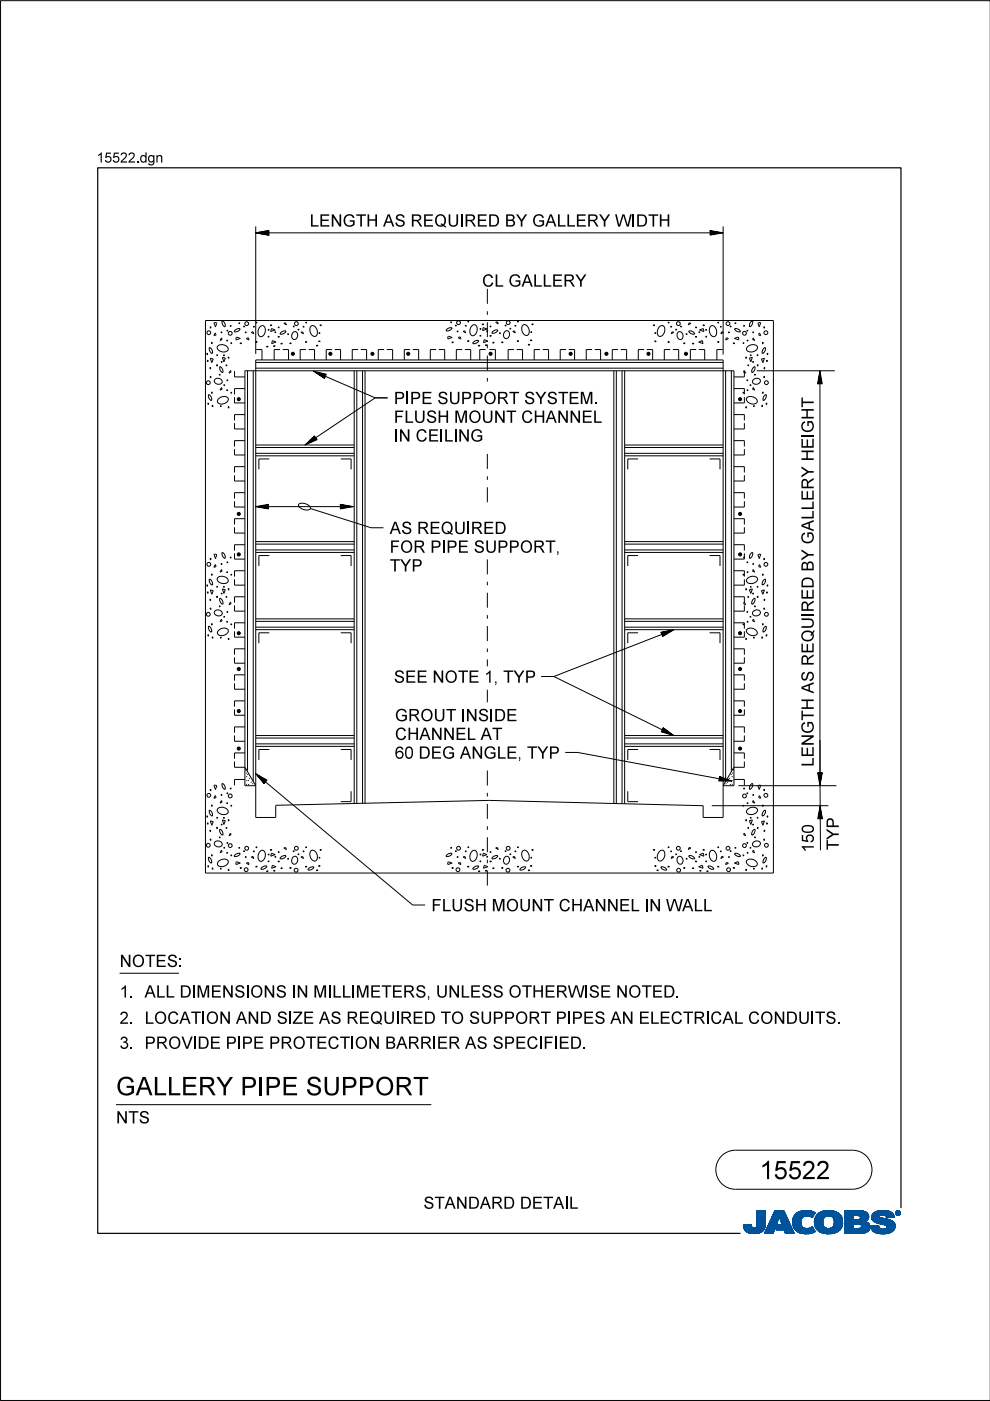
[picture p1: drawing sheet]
<svg xmlns="http://www.w3.org/2000/svg" width="210mm" height="297mm" viewBox="0 0 210 297" stroke-linecap="round" stroke-linejoin="round" font-family="sans-serif">
<defs><g id="words">
<g font-size="4">
<text x="24.6" y="232.2">GALLERY PI</text>
<text x="56.1" y="232.2">PE SUPPORT</text>
<text x="161" y="250">15522</text>
</g>
<g font-size="2.6">
<text x="65.6" y="48">LEN</text>
<text x="72.6" y="48">GTH</text>
<text x="81.2" y="48">AS REQUI</text>
<text x="98.4" y="48">RED BY GALLERY W I</text>
<text x="134.8" y="48">DTH</text>
<text x="102.2" y="60.8">CLGALLERY</text>
<text x="83.5" y="89.6">FLUSH</text>
<text x="83.5" y="85.7">PI</text>
<text x="86.9" y="85.7">PE SUPPORT SYSTEM</text>
<text x="96.3" y="89.6">M</text>
<text x="99.3" y="89.6">OUN</text>
<text x="107.3" y="89.6">T CH</text>
<text x="115.7" y="89.6">AN</text>
<text x="120.7" y="89.6">N</text>
<text x="123.3" y="89.6">EL</text>
<text x="125.9" y="85.7">.</text>
<text x="83.5" y="93.6">I</text>
<text x="94.1" y="93.6">L</text>
<text x="97.1" y="93.6">N</text>
<text x="99.7" y="93.6">G</text>
<text x="82.6" y="113.2">AS REQUI</text>
<text x="99.8" y="113.2">RED</text>
<text x="82.6" y="117.2">FOR PI</text>
<text x="94.6" y="117.2">PE SUPPORT,</text>
<text x="82.6" y="121.2">TYP</text>
<text x="83.5" y="144.8">SEE N</text>
<text x="94.3" y="144.8">OTE 1,TYP</text>
<text x="83.7" y="152.9">GROUT I</text>
<text x="98.7" y="152.9">N</text>
<text x="101.3" y="152.9">SI</text>
<text x="83.7" y="160.9">60DEG AN</text>
<text x="83.7" y="156.9">CH</text>
<text x="88.9" y="156.9">AN</text>
<text x="93.9" y="156.9">N</text>
<text x="96.5" y="156.9">ELAT</text>
<text x="102.5" y="160.9">GLE,TYP</text>
<text x="172.5" y="162.6" transform="rotate(-90 172.5 162.6)">LENGTH AS REQUIRED BY GALLERY HEIGHT</text>
<text x="172.5" y="180.8" transform="rotate(-90 172.5 180.8)">150</text>
<text x="177.8" y="180.3" transform="rotate(-90 177.8 180.3)">TYP</text>
<text x="91.5" y="193.2">FLUSH</text>
<text x="104.3" y="193.2">M</text>
<text x="107.3" y="193.2">OUN</text>
<text x="115.3" y="193.2">T CH</text>
<text x="123.6" y="193.2">AN</text>
<text x="128.6" y="193.2">N</text>
<text x="131.2" y="193.2">ELI</text>
<text x="137.6" y="193.2">N</text>
<text x="141.2" y="193.2">W ALL</text>
<text x="25.4" y="205">N</text>
<text x="28" y="205">OTES:</text>
<text x="25.4" y="211.5">1. ALLDI</text>
<text x="41.6" y="211.5">M</text>
<text x="44.6" y="211.5">EN</text>
<text x="49.6" y="211.5">SI</text>
<text x="53" y="211.5">ON</text>
<text x="62.8" y="211.5">N</text>
<text x="66.4" y="211.5">M</text>
<text x="70.4" y="211.5">L</text>
<text x="75.4" y="211.5">M</text>
<text x="78.4" y="211.5">ETERS,UN</text>
<text x="97.6" y="211.5">LESS OTH</text>
<text x="115.4" y="211.5">ERW I</text>
<text x="124.8" y="211.5">SE N</text>
<text x="133.2" y="211.5">OTED.</text>
<text x="25.4" y="217.1">2. LOCATI</text>
<text x="43.6" y="217.1">ON</text>
<text x="50" y="217.1">AN</text>
<text x="55" y="217.1">D SI</text>
<text x="62" y="217.1">ZE AS REQUI</text>
<text x="84.8" y="217.1">RED TO SUPPORT PI</text>
<text x="121.2" y="217.1">PES AN</text>
<text x="135.4" y="217.1">ELECTRI</text>
<text x="150.6" y="217.1">CALCON</text>
<text x="166.6" y="217.1">DUI</text>
<text x="172.8" y="217.1">TS.</text>
<text x="25.4" y="222.4">3. PROVI</text>
<text x="41.8" y="222.4">DE PI</text>
<text x="51.2" y="222.4">PE PROTECTI</text>
<text x="75.2" y="222.4">ON</text>
<text x="81.6" y="222.4">BARRI</text>
<text x="92.6" y="222.4">ER AS SPECI</text>
<text x="115.2" y="222.4">FI</text>
<text x="118.4" y="222.4">ED.</text>
<text x="24.6" y="238.2">N</text>
<text x="27.2" y="238.2">TS</text>
<text x="89.8" y="256.3">STAN</text>
<text x="99.2" y="256.3">DARD DETAI</text>
<text x="120.6" y="256.3">L</text>
</g>
<g font-size="2.2">
<text x="20.5" y="34.5">15522.</text>
<text x="29.6" y="34.5">dgn</text>
</g>
</g></defs>
<g fill="none" stroke="#00539a" stroke-width=".21">
<path d="M157.6 259.8h1.7M157.6 259.9h1.7M157.6 259.9l1.7 .1M157.6 260h1.8M158.1 259.7h1.2M159.3 259.7h-1.7l.1 .7M159.3 259.7h-.9M159.3 259.7l.1 .3M159.4 260l.1 .3M160.4 260l-.2 .3h2M160.5 259.6h1.8M160.5 259.6l-.1 .4"/>
<path d="M160.5 259.7h1.8M160.5 256.7v2.9M160.5 256.9h1.8M160.5 257.5h1.8M160.5 256.7h1.8v2.7M160.5 256.8h1.8M160.5 256.8l1.8 .1M160.5 256.9l1.8 .1M160.5 257h1.8M160.5 257.1h1.8M160.5 257.2h1.8M160.5 257.2l1.8 .1"/>
<path d="M160.5 257.3h1.8M160.5 257.4h1.8M160.5 257.4l1.8 .1M160.5 257.6h1.8M160.5 257.6l1.8 .1M160.5 257.7h1.8M160.5 257.8h1.8M160.5 257.9h1.8M160.5 258h1.8M160.5 258.1h1.8M160.5 258.1l1.8 .1M160.5 258.2h1.8"/>
<path d="M160.5 258.3h1.8M160.5 258.3l1.8 .1M160.5 258.4h1.8M160.5 258.5h1.8M160.5 258.5l1.8 .1M160.5 258.6h1.8M160.5 258.6l1.8 .1M160.5 258.7h1.8M160.5 258.8h1.8M160.5 258.9h1.8M160.5 259h1.8M160.5 259.1h1.8"/>
<path d="M160.5 259.2h1.8M160.5 259.3h1.8M160.5 259.8h1.8M162.2 260h-1.8M162.2 259.9v.3M162.2 259.9h-1.8M162.2 259.8h-1.7M162.3 259.4l-.1 .5M162.3 259.4v-2.7h-1.8v2.9M162.3 259.5h-1.8M162.3 259.6h-1.8M162.3 256.7l-1.8 .1"/>
<path d="M162.3 259.4h-1.8M163.7 258.1h3.1M163.7 258h3.1M163.7 257.9h3M163.8 257.8h2.9M163.8 257.7h2.9M163.8 257.7h2.8M163.9 257.6h2.7M163.9 257.5h2.7M164 257.4h2.5M164 257.3h2.5M164.1 257.2h2.3"/>
<path d="M164.1 257.1h2.3M164.1 257h2.3M164.2 257h2.1M164.2 256.9h2.1M164.2 256.8h2.1M164.3 256.7h1.9l2.2 4.8h-1.9l-.3-.8h-1.7l.4-1h1l-.7-1.7-1.3 3.5h-1.8zM164.5 260h-1.7M164.5 259.9l-1.7 .1M164.5 259.9h-1.7M164.5 259.8l-1.7 .1M164.6 259.8h-1.7M164.6 259.7l-1.7 .1"/>
<path d="M164.6 259.7h-1.7M164.6 259.6h-1.7M164.6 259.5l-1.6 .1M164.7 259.5h-1.7M164.7 259.4l-1.7 .1M164.7 259.4h-1.7M164.7 259.3l-1.6 .1M164.7 259.3h-1.6M164.8 259.2l-1.7 .1M164.8 259.2h-1.7M164.8 259.1l-1.6 .1M164.8 260h2.9"/>
<path d="M164.8 259.1h-1.6M164.8 259.9h2.9M164.8 259l-1.6 .1M164.9 259.9h2.7M164.9 259h-1.7M164.9 259.8h2.7M164.9 258.9h-1.6M164.9 258.8h-1.6M164.9 259.7h2.7M164.9 259.7l-.4 1 3.6 .1M165 258.7h-1.6M165 258.6l-1.6 .1"/>
<path d="M165 258.6h-1.6M165 258.5l-1.6 .1M165 258.5h-1.6M165.1 258.4l-1.6 .1M165.1 258.4h-1.6M165.1 258.3l-1.6 .1M165.1 258.3h-1.6M165.1 258.2l-1.5 .1M165.1 258.2h-1.5M165.2 258.1l-1.6 .1M165.2 258.1h-1.6M165.2 258l.7 1.7h-1"/>
<path d="M165.2 258l.7 1.7M165.3 258.1h1.5M165.3 258.1l1.6 .1M165.3 258.2h1.6M165.3 258.2l1.6 .1M165.3 258.3h1.6M165.4 258.3l1.6 .1M165.4 258.4h1.6M165.4 258.4l1.6 .1M165.4 258.5h1.6M165.4 258.5l1.7 .1M165.4 258.6h1.7"/>
<path d="M165.5 258.6l1.6 .1M165.5 258.7h1.6M165.5 258.8h1.7M165.5 258.9h1.7M165.6 258.9h1.6M165.6 259h1.7M165.6 259l1.7 .1M165.6 259.1h1.7M165.6 259.1l1.7 .1M165.7 259.2h1.7M165.7 259.2l1.7 .1M165.7 259.3h1.7"/>
<path d="M165.7 259.3l1.7 .1M165.7 259.4h1.7M165.8 259.4l1.7 .1M165.8 259.5h1.7M165.8 259.5l1.7 .1M165.8 259.6h1.7M166.2 256.7l2.2 4.8M166.2 256.8l-1.9-.1-2.2 4.8h1.8l1.3-3.5M168 258.9l.4 1.5M168 258.9h1.8M168 259h1.8M168 259.1h1.8"/>
<path d="M168 259.2h1.8M168 259.2l1.8 .1M168 259.3h1.8M168 259.3l1.8 .1M168.1 259.4h1.8M168.1 259.5h1.7M168.1 259.4l1.7 .1M168.1 259.5l1.8 .1M168.1 259.6h1.8M168.1 259.7h1.8M168.1 259.7l1.8 .1M168.1 259.8h1.8"/>
<path d="M168.1 259.8l1.8 .1M168.2 260h1.8M168.2 259.9h1.8M168.3 258l-.3 .9M168.9 257.3l-.6 .7M169.1 257.1h3.6M169.2 257h3.4M169.4 256.9h3.1M169.5 256.9h2.9M169.8 256.8h2.4M169.8 259.1a1.33 1.33 0 0 0 .8 1.4 1.33 1.33 0 0 0 1.5-.3l.2-.1M169.8 259.1h-1.8"/>
<path d="M169.8 259l-1.8 .1M169.9 258.8l-1.9 .1M169.9 258.8h-1.9M169.9 258.7h-1.9M169.9 258.6h-1.8M169.9 258.6l-1.9 .1M169.9 258.5l-1.8 .1M169.9 258.5h-1.8M169.9 258.4l-1.8 .1M170 258.4h-1.9M170 258.4l-.2 .7M170 258.3l-1.8 .1"/>
<path d="M170 258.3h-1.8M170 258.2l-1.8 .1M170.1 258.2h-1.9M170.1 258.1l-.1 .3M170.1 258.1l-1.9 .1M170.2 258.1h-2M170.3 258h-2.1M170.3 256.7l-1.4 .5M170.3 256.7h1.5M170.3 256.7a4 4 0 0 1 2.5 .4M170.4 258h-2.1M170.4 257.9h-2.1"/>
<path d="M170.6 257.8l-2.3 .1M170.6 257.9l-.5 .2M170.8 257.8h-2.5M171.4 257.8h1M171.5 256.7l-1.7 .1M171.5 256.7l.6 .1M171.7 257.8h.7M171.8 257.9h.6M171.9 258h.4M172.1 258.1h.2M172.2 258.1h.1M172.3 258h-.3"/>
<path d="M172.4 257.7l-4 .1M172.5 257.7h-4.1M172.5 257.6l-4 .1M172.5 257.6h-4M172.6 257h-3.3M172.6 257.5l-4.1 .1M172.6 257.5h-4M172.6 257.4l-4 .1M172.7 257.4h-4M172.7 259h1.8M172.7 259.2h1.8M172.7 259.3h1.8"/>
<path d="M172.7 259.3l1.8 .1M172.7 259.4h1.8M172.7 257.3l-3.9 .1M172.7 259.5h1.8M172.7 259.5l1.8 .1M172.7 259.6h1.8M172.7 259.7h1.8M172.7 258.6h1.8M172.7 257.3h-3.9M172.8 259.8h1.8M172.8 257.2l-3.9 .1M172.8 259.9h1.8"/>
<path d="M172.8 259.9l.3 .6M172.8 259.8l1.8 .1M172.8 259.9l1.8 .1M172.8 257.2h-3.9M172.8 260h1.8M172.8 257.1l-.6 1.1a1.75 1.75 0 0 0-1.6-.3M172.9 257.1l-3.9 .1M173 257.8l-.3 1.3h1.8M173 257.8h5.3M173.1 257.7h5.2M173.1 257.7h5.1M173.1 257.6h5.1"/>
<path d="M173.2 257.6h4.9M173.2 257.5h4.8M173.4 257.4h4.6M173.4 257.4h4.5M173.5 257.3h4.4M173.6 257.2l4.2 .1M173.6 257.2h4.1M173.7 257.1l4 .1M173.8 257.1h3.8M173.9 257h3.5M174 257h3.3M174.1 256.9h3.2"/>
<path d="M174.2 256.9h2.8M174.4 256.8h2.6M174.5 259h-1.8M174.5 259.2a1.15 1.15 0 0 0 1.3 1.3M174.5 259.2l-1.8-.1 .1 .8M174.5 258.9l-1.8 .1M174.5 258.9h-1.8M174.5 258.8l-1.8 .1M174.5 258.7l-1.8 .1M174.5 258.7h-1.8M174.5 258.6l-1.8 .1M174.5 258.5l-1.8 .1"/>
<path d="M174.6 258.5h-1.9M174.6 256.8h1.9M174.6 258.4l-.1 .8M174.6 258.4h-1.8M174.6 258.4l-1.9 .1M174.6 258.3l-1.8 .1M174.6 258.3h-1.8M174.7 258.2h-1.9M174.7 258.1l-.1 .3M174.8 258.1l-2 .1M174.8 258.1h-1.9M174.9 256.7a3.2 3.2 0 0 1 3.6 1.4l.1 .8-.1 1.1"/>
<path d="M174.9 258l-1.9 .1M175 258h-2M175.1 257.9l-.4 .2M175.1 257.9h-2.1M175.2 257.9h-2.2M175.5 256.7h.7M175.7 257.8l-.6 .1M175.7 257.8l.6 .1M175.7 257.8h-2.7M176 257.8h2.4M176.2 257.9h2.2M176.3 257.9l.5 .5"/>
<path d="M176.4 258h2M176.4 256.7h-1.5a2.68 2.68 0 0 0-1.9 1.1M176.5 258l2 .1M176.5 258.1h2M176.6 258.1h1.9M176.6 258.2h1.9M176.7 258.2l1.8 .1M176.7 258.3h1.8M176.7 258.3l1.9 .1M176.7 259.9h1.8M176.7 258.4h1.9M176.8 258.4l.1 .5"/>
<path d="M176.8 258.4l1.8 .1M176.8 258.5h1.8M176.8 258.6h1.8M176.9 258.8h1.7M176.9 258.8l1.8 .1M176.9 258.7h1.7M176.9 259.4h1.8M176.9 259.2l1.8 .1M176.9 259.1h1.8M176.9 259.2h1.8M176.9 258.9v.3M176.9 259.2a1.11 1.11 0 0 1-1.1 1.3"/>
<path d="M176.9 259h1.8M176.9 258.9h1.8M176.9 259.3h1.8M176.9 259.3l1.8 .1M178 257.4l-4.7 .1M178.4 257.9h-2.1l.5 .5M178.5 259.7l-1.7 .1M178.5 259.8l-1.8 .1M178.5 259.8h-1.7M178.5 260l-.2 .5M178.5 259.9l-1.8 .1M178.5 260h-1.8"/>
<path d="M178.6 259.7h-1.8M178.6 258.5l-1.8 .1M178.6 259.6h-1.8M178.6 259.5l-1.8 .1M178.6 259.5h-1.8M178.7 259.4h-1.8M179.1 259.7h1.8M179.1 259.5h5.2M179.1 256.9h4.4M179.1 257.5h5M179.1 256.8h4M179.1 256.8h3.4"/>
<path d="M179.1 257h4.5M179.1 257.1h4.7M179.1 257.1l4.7 .1M179.1 257.2h4.8M179.1 257.2l4.8 .1M179.1 257.3h4.8M179.1 257.3l4.9 .1M179.1 257.4h4.9M179.1 257.4l5 .1M179.1 257.6h5M179.1 257.6l5 .1M179.1 257.7h5"/>
<path d="M179.1 257.7l1.8 .1M179.1 257.8h1.8M179.1 257.9h1.8M179.1 258h1.8M179.1 258.1h1.8M179.1 258.2h1.8M179.1 258.3h1.8M179.1 258.4h1.8M179.1 258.5h1.8M179.1 258.5l1.8 .1M179.1 258.6h4.8M179.1 258.7h4.7"/>
<path d="M179.1 258.7h4.6M179.1 258.8h4.5M179.1 258.9h4.5M179.1 258.9h4.3M179.1 259h4.4M179.1 259l4.5 .1M179.1 259.1h4.6M179.1 259.1l4.7 .1M179.1 259.2h4.8M179.1 259.2l4.9 .1M179.1 259.3h5M179.1 259.3l5.1 .1"/>
<path d="M179.1 259.4h5.1M179.1 259.4l5.1 .1M179.1 259.5l1.8 .1M179.1 259.6h1.8M179.1 259.8h1.8M179.1 259.9h1.8M179.1 260h1.8M180.9 257.7v.9M181.8 259.5h-.9v1v-1M181.8 259.5h.2M181.8 259.5l.8 .3M182.1 257.7l2.1 .1"/>
<path d="M182.2 257.8h2M182.2 259.5l2.1 .1M182.3 258.5h1.7M182.3 258.5l-1.4 .1M182.3 257.9h1.9M182.4 257.9h1.8M182.4 257.9v.1M182.4 257.9l-.4-.2h-1.1v.9M182.4 258h1.8M182.4 258v.3M182.4 258.3l-.1 .2M182.4 259.6h1.9"/>
<path d="M182.4 258.1h1.8M182.4 258.1l1.8 .1M182.4 258.2h1.8M182.5 259.7h1.9M182.5 256.9l1.1 .1M182.5 259.7l1.9 .1M182.6 259.8h1.8M182.6 259.8v.4l-.2 .2M182.7 259.9h1.7M182.9 256.8h-3.8v4.7M183.3 256.9l-4.2-.1v4.7M183.6 257l.4 .4"/>
<path d="M183.9 259.2l.2 .2M184 258.5l-2.1 .1M184 258.5h-1.8M184 257.4l.1 .2M184.1 258.4l-.8 .6 .6 .2M184.1 258.4h-1.8M184.1 258.3l-1.7 .1M184.1 258.3h-1.7M184.1 257.6l.1 .6M184.1 258.2l-1.7 .1M184.1 259.4l.3 .5v.6M184.2 258.2l-.1 .2"/>
<path d="M184.2 258h-1.8M184.4 259.9h-1.7M184.5 260h-1.8M184.6 259.9v.2M184.6 259.9h1.7M184.6 260h1.7M184.8 258.1h1.7M184.8 258l.2 .7M184.8 258h1.7M184.8 258.3h2.5M184.8 258.3l2.8 .1M184.8 258.1l1.8 .1"/>
<path d="M184.8 258.2h2M184.8 258.4h3M184.8 258.4l3.2 .1M184.9 258.2l2.1 .1M184.9 257.6h4.6M184.9 258.5h3.4M184.9 258.5l3.6 .1M184.9 258.6h3.7M184.9 257.5h4.5M185 257.5h4.4M185 258.6l3.7 .1M185 258.7h3.9"/>
<path d="M185 258.7l.6 .4M185 257.4h4.3M185 257.4h4.4M185.1 258.7l3.9 .1M185.1 258.8h.7M185.1 257.3h4.1M185.2 258.9h.6M185.2 258.9l4.1 .1M185.3 257.2h3.9M185.3 259h4M185.3 257.1l3.8 .1M185.4 257.1h3.7"/>
<path d="M185.4 259l4 .1M185.5 257h3.5M185.5 259.1h4M185.6 259.1l3.9 .1M185.6 259.1l.5 .2M185.7 259.2h3.9M185.7 256.9h3M185.8 259.2l3.8 .1M185.8 258.9h3.4M185.9 258.8h3.2M185.9 256.8h2.7M185.9 256.8l-.8 .5-.3 .7"/>
<path d="M185.9 256.8l.7-.1a3.3 3.3 0 0 1 2.7 .6h-4.2M186 259.3h3.6M186.1 256.8h2.3M186.1 259.4h3.6M186.1 259.3l1.5 .4 .4 .2M186.3 259.8l-.5 .1M186.3 259.8l-1.7 .1M186.3 259.8v.3M186.3 259.4h3.4M186.4 257.9h-1.6M186.4 257.9l.1 .1M186.5 257.9h-1.7"/>
<path d="M186.5 257.8h-1.7M186.5 258v.1M186.5 257.8l-.1 .1M186.5 257.7h-1.6M186.5 259.4l3.2 .1M186.5 258.1l.1 .1M186.6 257.6l-1.7 .1M186.6 258.2l.4 .1M186.7 256.7h.8M186.7 259.5h3M186.9 257.6h-2M186.9 259.5l2.9 .1"/>
<path d="M187 258.3l1.7 .4 .9 .6M187.2 259.6h2.6M187.3 257.6h2.2M187.4 259.7h2.4M187.6 257.6l1.9 .1M187.6 259.7h2.2M187.6 257.7h2M187.7 257.7a1.07 1.07 0 0 0-1.2 .1M187.7 257.7l.1 .1M187.7 257.8h1.9M187.8 257.8h1.7M187.8 256.7h-1.3"/>
<path d="M187.8 257.8l.1 .4M187.8 257.9h1.7M187.8 257.9h1.8M187.9 258h1.7M187.9 258l1.7 .1M187.9 258.1h1.1M187.9 258.1h1.7M187.9 259.9h1.9M188 259.9l.1 .2M188 260h1.8M188.1 257h-2.6M188.2 257h.6"/>
<path d="M188.7 256.9h-2.9M189.3 257.3l.3 .8-1.7 .1M189.6 259.3l.2 .4v.6M189.8 259.9l-1.8 .1M189.8 259.8h-2.1M189.8 259.8h-1.9M189.9 257.2v.1M189.9 257.1h.1M189.9 257.2h.1M189.9 257.3h.1M189.9 257.3l.2 .3M190 257.4h.1"/>
<path d="M190 257.4l.1 .1M190 257.5h.2M190 257.2v.1M190 257.2l.2 .3M190 257.3l.2 .2M190 257.1h-.1M190 257h-.1M190.1 257h-.2M190.1 257.5l.2 .1M190.1 256.9h-.1M190.1 257.6h.6M190.2 256.8l-.1 .1"/>
<path d="M190.2 257.5l.2 .1M190.2 257.5l-.1 .1M190.2 257.6h.4M190.2 256.9h.4M190.2 256.9h.4l-.1 .3 .2 .3-.3-.3-.2 .3zM190.2 256.9v.6l.1-.3 .3 .3M190.2 257h.4M190.2 257.1h.1M190.2 257.1h.5M190.2 257.2h.5M190.2 257.2l.3 .1M190.2 257.3h.1"/>
<path d="M190.2 257.4h.1M190.2 257.4l.1 .1M190.2 256.8h-.1M190.3 257h.2v.1l-.2 .1zM190.3 257v.2M190.3 257h-.1M190.4 257.2l.2 .3M190.4 257.6h.1M190.4 256.8h-.2l-.2 .4M190.4 256.7a.5 .5 0 0 1 .5 .5 .5 .5 0 0 1-.5 .5M190.4 256.8l.4 .2v.2M190.4 256.7a.5 .5 0 0 0-.5 .5 .5 .5 0 0 0 .5 .5l-.3-.1"/>
<path d="M190.4 256.8l.3 .1 .1 .3M190.4 256.7l-.4 .2-.1 .3M190.4 256.7v.1M190.4 257.6v.1M190.4 256.7l.3 .1 .2 .4M190.4 257h-.1l.1 .2M190.4 257l.2 .1-.2 .1M190.4 257h.1M190.5 257.3h.1M190.5 257.3l.1 .1M190.5 257.2l.2 .3M190.5 257.4h.1"/>
<path d="M190.5 257.1h.2M190.5 257.4l.2 .1M190.5 257l-.1 .2M190.5 256.7h-.3M190.6 257.5h.2M190.6 256.8h.1M190.6 257.1l-.1 .1M190.7 257.1h-.1M190.7 257.1l-.2 .1M190.7 257.1l-.5-.2v.6l.1-.3M190.7 257h-.1M190.7 256.8l.1 .1"/>
<path d="M190.7 256.8h-.6M190.7 256.9h.2M190.8 257h.1M190.8 257.6h-.2M190.8 257.2v.2l-.4 .2M190.8 257.2l-.1 .3-.3 .1M190.8 257.1h.1M190.8 257.2h.1M190.9 257.4l-.2 .1M190.9 257.4h-.1M190.9 257.3l-.1 .1M190.9 257.3h-.1"/>
<path d="M190.9 257.2h.1M190.9 257.2l-.1 .3-.4 .2M190.9 257.1h-.1M157.7 260.1h1.7M157.7 260l1.7 .1M157.7 260.2h1.8M157.7 260.2l1.8 .1M157.7 260.3h1.8M157.7 260.3l1.9 .1M157.7 260.4h4.4M157.7 260.4l.4 .5M157.7 260.4l4.4 .1"/>
<path d="M157.8 260.5h4.3M157.8 260.6h4.3M157.8 260.7h4.2M157.9 260.7h4.1M157.9 260.8h4M158 260.8h3.9M158 260.9h3.9M158.1 260.9h3.3M158.1 261h3.6M158.2 261h3.5M158.3 261.1h3.2M158.4 261.2h3.1"/>
<path d="M158.5 261.2h2.9M158.6 261.3h2.7M158.7 261.4h2.4M158.8 261.4h2.1M159.1 261.5h1.6M159.5 260.3l.3 .1 .4-.1M159.7 261.5h.7M160.9 261.4h.1M161.5 260.9h.2M161.6 261.1h-3.3M162.1 260.3l-2 .1M162.2 260.2l-1.9 .1"/>
<path d="M162.2 260.2a2.25 2.25 0 0 1-2.8 1.3l-.9-.2-.4-.4M162.2 260.2h-1.9M162.2 260.1l-1.8 .1M162.2 260.1h-1.8M162.2 260l-1.8 .1M164 261.4h-1.9M164 261.3l-1.9 .1M164 261.3h-1.8M164 261.2l-1.8 .1M164 261.2h-1.8M164.1 261.1l-1.9 .1M164.1 261.1h-1.8"/>
<path d="M164.1 261l-1.8 .1M164.1 261h-1.8M164.1 260.9l-1.8 .1M164.2 260.9h-1.8M164.2 260.8l-1.8 .1M164.2 260.8h-1.8M164.2 260.7l-1.8 .1M164.2 260.7h-1.7M164.2 260.6l-1.7 .1M164.3 260.6h-1.8M164.3 260.5h-1.8M164.3 260.4l-1.7 .1"/>
<path d="M164.3 260.4h-1.7M164.3 260.3l-1.7 .1M164.4 260.3h-1.8M164.4 260.2l-1.7 .1M164.4 260.2h-1.7M164.4 260.1l-1.7 .1M164.4 260.1h-1.7M164.5 260l-1.8 .1M164.5 260.7h3.5M164.6 260.7h3.4M164.6 260.6h3.4M164.6 260.5h3.4"/>
<path d="M164.6 260.5h3.3M164.6 260.4h3.3M164.7 260.4h3.2M164.7 260.3h3.2M164.7 260.3h3.1M164.7 260.2h3.1M164.8 260.1h3M164.8 260.1h2.9M166.3 260.8h1.8M166.3 260.8l1.8 .1M166.3 260.9h1.8M166.3 260.9l1.8 .1"/>
<path d="M166.3 261h1.9M166.3 261l1.9 .1M166.4 261.1h1.8M166.4 261.1l1.8 .1M166.4 261.2h1.9M166.4 261.2l1.9 .1M166.4 261.3h1.9M166.5 261.3l1.8 .1M166.5 261.4h1.9M166.5 261.5h1.9M166.5 261.5l-.3-.8 .3 .8h1.9M168.2 260l1.9 .1"/>
<path d="M168.2 260.1h1.9M168.2 260.1l1.9 .1M168.2 260.2h2M168.3 260.2l2 .1M168.3 260.3h2.1M168.3 260.3l2.2 .1M168.3 260.4h2.5M168.4 260.4l.6 .7M168.4 260.4l4.1 .1M168.5 260.5h4M168.5 260.6h4M168.6 260.7h4"/>
<path d="M168.6 260.7l4 .1M168.7 260.8h3.9M168.7 260.8l4 .1M168.8 260.9h3.9M168.9 260.9l3.8 .1M168.9 261h3.9M169 261l3.8 .1M169 261.1h3.9M169 261.1a4.2 4.2 0 0 0 3.8 0M169.1 261.1h3.8M169.2 261.2h3.5M169.3 261.3h3.2"/>
<path d="M169.5 261.4h2.8M169.6 261.4h2.6M170 261.5h2M170.6 261.6h.4M171.5 260.4h.9M171.6 260.4h.8M171.8 261.5h-1.5M171.8 260.3h.6M172 260.3h.3M172 260.2h.3M172.1 260.2h.2M172.2 260.1h.1"/>
<path d="M172.3 260.1l.6 1M172.6 261.2l-3.3 .1M172.8 260.1h1.9M172.9 260.1l1.9 .1M172.9 260.2h1.9M172.9 260.2l2 .1M172.9 260.3h2.2M173 260.3l2.1 .1M173 260.4h2.4M173 260.4h5.3M173.1 260.5h5.2M173.1 260.5l.7 .6 .8 .4"/>
<path d="M173.1 260.6h5.2M173.2 260.6h5M173.3 260.7h4.9M173.3 260.7h4.8M173.3 260.8h4.7M173.4 260.9h4.5M173.5 260.9h4.4M173.5 261h4.3M173.6 261h4.2M173.7 261.1h4M173.8 261.1h3.8M173.8 261.2h3.7"/>
<path d="M174 261.2h3.4M174.2 261.4h2.9M174.3 261.4h2.7M175.1 261.5h1.4M175.3 261.6h.4M176.6 260.2h1.9M177 261.4l-1 .2-1.4-.1h2.2M177.3 261.3h-3.3M178.1 260.8h-4.8M178.3 260.5l-.6 .6-.7 .3M178.3 260.4h-2.2M178.4 260.3l-2.2 .1"/>
<path d="M178.4 260.3h-2l-.6 .2M178.5 260.2l-2.1 .1M178.5 260.2h-2M178.5 260.1h-1.9M178.5 260l-1.9 .1M179.1 261.5h3.4M179.1 260.1h1.8M179.1 260.1l1.8 .1M179.1 260.2h1.8M179.1 260.2l1.8 .1M179.1 260.3h1.8M179.1 260.4h1.8"/>
<path d="M182.3 260.4h2.1M182.4 260.4h2M182.4 260.4l-.6 .1M183.1 261.4l-4 .1M183.4 261.3l-4.3 .1M183.5 261.3h-4.4M183.7 261.3h-.1M183.7 261.2l-4.6 .1M183.8 261.2h-4.7M183.9 261.1l-4.8 .1M184 261.1h-4.9M184 261l-4.9 .1"/>
<path d="M184.1 261l-.8 .4-1.1 .1M184.1 261h-5M184.1 260.9l-5 .1M184.2 260.9h-5.1M184.2 260.8l-5.1 .1M184.3 260.8h-5.2M184.3 260.7l-5.2 .1M184.3 260.7h-5.2M184.4 260.6l-5.3 .1M184.4 260.6h-5.3M184.4 260.5h-5.3M184.4 260.5l-.3 .5"/>
<path d="M184.4 260.4l-5.3 .1M184.5 260l-1.8 .1M184.5 260.2l-2 .1M184.5 260.3h-2M184.5 260.1h-1.9M184.5 260.2h-1.9M184.6 260l1.7 .1M184.6 260.1l.1 .3M184.6 260.1h1.8M184.6 260.2h1.8M184.6 260.1l1.8 .1M184.6 260.2l1.8 .1"/>
<path d="M184.7 260.3h1.8M184.7 260.3l1.8 .1M184.7 260.4a2.52 2.52 0 0 0 2.7 1.2M184.7 260.4h1.9M184.7 260.5h2M184.7 260.5h2.1M184.8 260.6h2.1M184.8 260.6h4.8M184.8 260.7h4.7M184.9 260.8h4.6M184.9 260.8h4.5M185 260.9h4.4"/>
<path d="M185.1 260.9h4.3M185.1 261h4.3M185.2 261.1h4M185.2 261.1h3.9M185.3 261.2h3.7M185.4 261.2h3.5M185.5 261.3h3.4M185.7 261.3h3.1M185.8 261.4h2.7M185.9 261.5h2.4M186.3 260.1a1.08 1.08 0 0 0 1.4 .5M186.4 261.5h1.6"/>
<path d="M186.6 261.6h.9M188 260.4h1.8M188 260.4l-.3 .2M188.1 260.3h1.7M188.1 260.1l-.1 .3M188.1 260.2h1.7M188.3 261.5l-.9 .1M188.9 261.3l-.6 .2M189.3 261.1h-4.1M189.4 260.9l-.5 .4M189.6 260.7h-4.8M189.7 260.6h-2"/>
<path d="M189.7 260.5h-1.9M189.7 260.5h-1.8M189.7 260.4h-1.7M189.7 260.3h-1.6M189.8 260.2h-1.7M189.8 260.3l-.4 .6M189.8 260.1h-1.7M189.8 260h-1.7"/>
<circle cx="190.4" cy="257.2" r=".51"/>
<circle cx="190.4" cy="257.2" r=".42"/>
</g>
<g fill="none" stroke="#000" stroke-width=".21">
<path d="M210 .1h-209.9v296.8h209.9M54.2 48v27M54.2 49.4h99.1M57 49.4h-.7l.3-.1v.2l-.8-.1 .9-.2v.4l-1.4-.2 1.5-.3 .1 .7-2.1-.4 2.1-.4 .1 .9-2.8-.5 2.8-.5v1M150.6 48.9v1l2.7-.5-2.7-.5 .1 .8 2-.4-2-.3 .1 .6 1.4-.3-1.4-.2v.4l.9-.1-.8-.2 .1 .2h.3h-.7M153.3 48v27.2M43.6 68h120.4v117.1h-120.4zM43.9 74.9l.1 .3zM44 76.4l.1 .3zM44.4 73.7a.98 .98 0 0 1 .6 1.2 .98 .98 0 0 1-.6-1.2zM44.6 77.9v.3zM44.6 76l.6 .1-.3 .8z"/>
<path d="M44.6 79.8l.1 .3zM44.6 69.3l.1 .3zM44.9 72.6v.3zM45.3 68.4l.4 .9M45.4 68.4l.6 .1M45.6 70.6l-.3 .6M45.7 70.6l.1 .3M45.9 71l-.5 .2M46 68.5l-.3 .8M46 77.3v.3zM46.2 73.3a1.41 1.41 0 0 1 2.2 .8 1.32 1.32 0 0 1-1.3 .5 1.32 1.32 0 0 1-1-1zM46.6 77.8a.98 .98 0 0 1 .6 1.2 .98 .98 0 0 1-.6-1.2z"/>
<path d="M47 71.6l.1 .4-.4 .2zM47.1 68.1a.98 .98 0 0 1 .6 1.2 .98 .98 0 0 1-.6-1.2zM47.1 75.8l.7 .1-.3 .8zM48.4 75.7l.1 .3zM48.9 78.5l.1 .4-.5 .2zM49.7 78.7v1.2h2.2M49.9 70l.6-.3h.4a.98 .98 0 0 1-1.2 .6zM50.1 71.4l-.1 .6M50.2 71.5l.8 .3M50.9 71.7l-.9 .4M50.9 72.7l.3 .1zM52.5 78.6v84.8"/>
<path d="M52.6 71.6l-.4 .2 .6 .3M52.6 71.6l.2 .4M53.3 70.5l.3-.2 .2 .5zM53.7 78.6v87.1M54.2 76.8h99.1M54.2 78.1h99.1M54.3 72.5h.2zM54.3 74.1h1.2v2.2M55.1 69.3l.6-.3a1.32 1.32 0 0 1 .5 1.4 1.32 1.32 0 0 1-1 1 1.36 1.36 0 0 1-.1-2.1zM56.6 73.5h.2zM57.3 68.9h.3zM57.6 69.7l.7 .3-.9 .3z"/>
<path d="M57.8 72.2l.7 .3-.9 .4zM58 73.3l.3 .1zM59 71.4h.2zM59.4 74.1h-1.3v2.2M59.6 72.8h.2zM59.6 70.4l.6-.2h.4a.98 .98 0 0 1-1.2 .6zM59.9 74.1h1.3v2.2M60.2 68.5l.3-.1 .2 .5zM61.5 72.7l.2 .1zM62.2 70.5a.63 .63 0 0 1 .8 0 .63 .63 0 0 1 .1 .8 .66 .66 0 0 1-.8 .7 .66 .66 0 0 1-.4-1zM63.8 70.5l.4-.2 .2 .5zM64.8 72.5h.2z"/>
<path d="M64.9 74.1h-1.3v2.2M65.5 74.1h1.2v2.2M65.9 69.2l.2-.2a1.32 1.32 0 0 1 1.1 .9 1.32 1.32 0 0 1-.3 1.4 1.36 1.36 0 0 1-1-2.1zM67.1 73.2l.3 .1zM67.6 72.3h.2zM67.9 68.9h.2zM70.4 74.1h-1.2v2.2M71 74.1h1.2v2.2M75.1 78.6v91.8M75.7 78.6v91.8M75.9 74.1h-1.2v2.2M76.5 74.1h1.2v2.2"/>
<path d="M76.9 78.6v91.8M77.4 78.6v91.7M81.4 74.1h-1.2v2.2M82 74.1h1.2v2.2M87 74.1h-1.3v2.2M87.5 74.1h1.3v2.2M92.5 74.1h-1.3v2.2M93 74.1h1.3v2.2M94.8 69.8l.6-.3h.4a.98 .98 0 0 1-1.2 .6zM95 71.2l-.1 .6M95.1 71.3l.8 .3M95.8 71.6l-.9 .3"/>
<path d="M95.9 72.6h.2zM97.1 71.6l.6 .3M97.5 71.4l-.4 .2M97.5 71.4l.2 .4M98 74.1h-1.2v2.2M98.2 70.3l.3-.2 .2 .5zM98.6 74.1h1.2v2.2M99.2 72.3h.2zM100.1 69.1l.6-.3a1.32 1.32 0 0 1 .4 1.4 1.32 1.32 0 0 1-1 1 1.36 1.36 0 0 1 0-2.1zM100.5 72.5l.6-.3h.4a.98 .98 0 0 1-1.2 .6zM101.5 73.3h.2zM102.3 68.7h.2z"/>
<path d="M102.5 69.5l.8 .3-1 .3zM102.7 72l.7 .3-.9 .4zM103 73.1l.2 .1zM103 74.1h-1.3v2.2M103.8 74.1h1.2v2.2M103.9 71.2h.3zM104.5 72.6h.3zM104.5 70.2l.6-.2h.4a.98 .98 0 0 1-1.2 .6zM105.1 68.4l.3-.2 .2 .5zM106.4 72.6h.2zM107.1 70.3a.63 .63 0 0 1 .8 0 .63 .63 0 0 1 .1 .8 .66 .66 0 0 1-.8 .7 .66 .66 0 0 1-.4-1zM108.7 70.3l.4-.2 .2 .5z"/>
<path d="M109 74.1h-1.3v2.2M109.6 74.1h1.2v2.2M109.7 72.3h.3zM110.8 69l.3-.2a1.32 1.32 0 0 1 1 .9 1.32 1.32 0 0 1-.3 1.4 1.36 1.36 0 0 1-1-2.1zM112 73l.3 .1zM112.5 72.1h.3zM112.8 68.7h.3zM114.5 74.1h-1.2v2.2M115.1 74.1h1.2v2.2M120 74.1h-1.2v2.2M120.6 74.1h1.2v2.2M125.5 74.1h-1.2v2.2"/>
<path d="M126.1 74.1h1.2v2.2M130.1 78.6v91.7M130.7 78.6v91.8M131 74.1h-1.2v2.2M131.6 74.1h1.3v2.2M131.9 78.6v91.8M132.4 78.6v91.8M136.6 74.1h-1.3v2.2M137.1 74.1h1.3v2.2M138.5 68.9l.3 .1zM138.8 72.3l.3 .1zM139.9 69.2l.6-.2a1.32 1.32 0 0 1 .4 1.4 1.32 1.32 0 0 1-1.1 .9 1.36 1.36 0 0 1 .1-2.1z"/>
<path d="M141.6 72.5h.3zM142.1 74.1h-1.2v2.2M142.5 70.3l.4 .2-.6 .3zM142.7 74.1h1.2v2.2M143.8 70.4a.79 .79 0 0 1 1 .6 .79 .79 0 0 1-.7 1 1 1 0 0 1-.3-1.6zM144.9 72.8h.3zM146.1 70.2h.3a.9 .9 0 0 1 .9 .6l-.4 .1a.91 .91 0 0 1-.8-.7zM146.1 68.4l.4 .1-.6 .4zM146.8 72.8l.3 .1zM147.4 71.4h.3zM147.6 74.1h-1.2v2.2M148.1 72.5l.8-.3 .2 .7z"/>
<path d="M148.2 74.1h1.2v2.2M148.3 70l.8-.3 .2 .6zM149.1 68.9l.2 .1zM150.6 69.2l.3-.2a1.32 1.32 0 0 1 1 1 1.32 1.32 0 0 1-.5 1.4 1.36 1.36 0 0 1-.8-2.2zM152.1 72.5h.3zM153 70.3l.4 .2-.6 .3zM153.2 74.1h-1.2v2.2M153.8 78.6v87.1M154 71.6l-.2 .4M154.1 71.6l.3 .2M154.4 71.8l-.6 .3M155.1 78.6v84.8"/>
<path d="M155.5 72.8h.3zM155.7 71.7l1 .4M155.8 69.7h.4a.9 .9 0 0 1 .8 .6l-.4 .1a.91 .91 0 0 1-.8-.7zM156.5 71.5l-.8 .3M156.5 71.4l.2 .6M157.8 78.5l.3 .6-.4-.2zM157.8 78.7v1.2h-2.2M158.2 75.7v.3zM158.5 73.5a1.36 1.36 0 0 1 2.1 .1 1.32 1.32 0 0 1-1 1 1.32 1.32 0 0 1-1.3-.5zM158.9 75.9l.6-.1-.3 .9zM159.2 68.3l.3-.2 .1 .3a.91 .91 0 0 1-.6 .9l-.1-.4zM159.7 78l.3-.2 .1 .4a.91 .91 0 0 1-.7 .8v-.4z"/>
<path d="M159.7 71.6l.3 .6-.4-.2zM160.4 78.6h16.6M160.6 77.3v.3zM160.7 68.5l.3 .8M160.8 71l.4 .2M161 70.6l-.1 .3M161 70.6l.3 .6M161.2 68.4l-.5 .1M161.3 68.4l-.3 .9M161.4 76.1l.7-.1-.3 .9zM161.7 72.6v.3zM161.9 73.9l.3-.2 .1 .4a.91 .91 0 0 1-.6 .8l-.1-.4z"/>
<path d="M162 79.8v.3zM162 69.3v.3zM162 77.9l.1 .3zM162.6 76.4v.3zM162.7 74.9v.3zM173.8 78.6l.2 101.7M44.1 85.4l.1 .3zM44.3 83.7a.98 .98 0 0 1 .5 1.2 .98 .98 0 0 1-.5-1.2zM44.9 83.1v.3zM45 85.9l.1 .3zM45.6 80.4a.84 .84 0 0 1 1-.1 .84 .84 0 0 1 .4 .9 .84 .84 0 0 1-1 .2 .84 .84 0 0 1-.4-1zM46.3 84.6a1.37 1.37 0 0 1 2.1-.1 1.32 1.32 0 0 1-.9 1.1 1.32 1.32 0 0 1-1.4-.4z"/>
<path d="M47 82.2l.1 .3-.4 .2zM48.4 86.2l.1 .3zM49.7 95.2v1.3h2.2M49.7 89.7v1.2h2.2M49.7 84.2v1.2h2.2M51.9 98.9h-2.2v1.3M51.9 93.4h-2.2v1.3M51.9 87.9h-2.2v1.2M51.9 82.4h-2.2v1.2M54.2 94.4h20.9M54.2 96.6h20.9M54.2 94.9h20.9"/>
<path d="M54.2 96.1h20.9M57.1 97.3h-2.2v2.2M68.8 80.2l.4-.9-2.7-.6 2.3 1.5 .2-.8-2-.4 1.7 1.1 .2-.6-1.4-.3 1.1 .7 .2-.4-.9-.2 .7 .5v-.2l-.3-.1 11.2 4.9h2.7h-2.7l-13.1 8.8 .2-.2 .1 .1-.7 .3 .6-.6 .3 .4-1.3 .6 1-1 .5 .4-1.9 .8 1.5-1.4 .5 .6-2.5 1.1 2-1.9 .5 .8M72.3 97.3h2.1v2.2M132.5 94.4h20.8M132.5 96.6h20.8M132.5 94.9h20.8M132.5 96.1h20.8M135.3 97.3h-2.2v2.2M150.4 97.3h2.3v2.2M155.6 82.4h2.2v1.2M155.6 87.9h2.2v1.2"/>
<path d="M155.6 93.4h2.2v1.3M155.6 98.9h2.2v1.3M157.8 84.2v1.2h-2.2M157.8 89.7v1.2h-2.2M157.8 95.2v1.3h-2.2M158.2 86.2v.3zM158.4 84.3a1.41 1.41 0 0 1 2.1 .9 1.32 1.32 0 0 1-1.3 .4 1.32 1.32 0 0 1-.9-1.1zM159.7 82.2l.3 .5-.4-.2zM159.7 80.5a.83 .83 0 0 1 .9-.3 .83 .83 0 0 1 .6 .7 .84 .84 0 0 1-.9 .6 .84 .84 0 0 1-.7-.7zM161.6 86v.2zM161.7 83.1v.3zM162.1 83.9l.3-.2 .1 .4a.91 .91 0 0 1-.7 .8v-.4z"/>
<path d="M162.5 85.5v.2zM173.4 81.4h.9l-.5-2.8-.4 2.8 .8-.1-.4-2.1-.4 2.1 .7-.1-.3-1.5-.2 1.4h.4l-.2-.9-.1 .8h.2l-.1-.3v.7M44.6 118.4l.1 .3zM45.3 117.5l.4 .9M45.4 117.5l.6 .1M46 117.7l-.3 .7M47.1 117.2a.98 .98 0 0 1 .6 1.2 .98 .98 0 0 1-.6-1.2zM49.7 117.3v1.2h2.2M49.7 111.8v1.2h2.2M49.7 106.3v1.2h2.2M49.7 100.7v1.3h2.2M51.9 115.5h-2.2v1.2"/>
<path d="M51.9 110h-2.2v1.2M51.9 104.5h-2.2v1.2M54.2 107.4h20.7M54.2 114.8h20.9M54.2 117.1h20.9M54.2 115.4h20.9M54.2 116.6h20.9M56.9 107.4h-.7h.3l.1 .1-.8-.1 .8-.1 .1 .4-1.4-.3 1.4-.2 .1 .6-2-.4 2-.3 .1 .8-2.7-.5 2.7-.5v1M57.1 117.8h-2.2v2.2M63.4 106.9a1.96 1.96 0 0 1 2.4 .7 .75 .75 0 0 1-1.1 .5l-1.2-.5a.46 .46 0 0 1-.1-.7zM65.8 107.8l12.9 4.1h2.6M72.2 106.9v1l2.7-.5-2.7-.5 .1 .9 2-.4-2-.4 .1 .6 1.4-.2-1.4-.3v.5l.9-.2-.8-.1 .1 .2 .3-.1h-.7"/>
<path d="M72.3 117.8h2.1v2.2M132.5 114.8h20.8M132.5 117.1h20.8M132.5 115.4h20.8M132.5 116.6h20.8M135.3 117.8h-2.2v2.2M150.4 117.8h2.3v2.2M155.6 104.5h2.2v1.2M155.6 110h2.2v1.2M155.6 115.5h2.2v1.2M157.8 100.7v1.3h-2.2M157.8 106.3v1.2h-2.2"/>
<path d="M157.8 111.8v1.2h-2.2M157.8 117.3v1.2h-2.2M159.2 117.4l.3-.2 .1 .4a.91 .91 0 0 1-.6 .8l-.1-.4zM160.7 117.7l.3 .7M161 119.7l-.1 .3M161 119.7l.3 .6M161.2 117.5l-.5 .1M161.3 117.5l-.3 .9M162 118.4v.3zM43.9 124l.1 .3zM44 125.5l.1 .3zM44.1 134.6l.1 .3z"/>
<path d="M44.3 132.8a.98 .98 0 0 1 .5 1.2 .98 .98 0 0 1-.5-1.2zM44.4 122.8a.98 .98 0 0 1 .6 1.2 .98 .98 0 0 1-.6-1.2zM44.6 127v.3zM44.6 125.1l.6 .1-.3 .8zM44.6 128.9l.1 .3zM44.9 132.2v.3zM44.9 121.7v.3zM45 135l.1 .3zM45.6 129.6a.84 .84 0 0 1 1-.2 .84 .84 0 0 1 .4 .9 .84 .84 0 0 1-1 .2 .84 .84 0 0 1-.4-.9zM45.8 120l-.2-.3-.3 .6M45.9 120.1l-.5 .2M46 126.4v.3z"/>
<path d="M46.2 122.4a1.41 1.41 0 0 1 2.2 .8 1.32 1.32 0 0 1-1.3 .5 1.32 1.32 0 0 1-1-1zM46.3 133.7a1.37 1.37 0 0 1 2.1-.1 1.32 1.32 0 0 1-.9 1.1 1.32 1.32 0 0 1-1.4-.4zM46.6 126.9a.98 .98 0 0 1 .6 1.2 .98 .98 0 0 1-.6-1.2zM47 131.3l.1 .3-.4 .2zM47 120.7l.1 .4-.4 .2zM47.1 124.9l.7 .1-.3 .8zM48.4 135.3l.1 .3zM48.4 124.8l.1 .3zM48.9 127.7l.1 .3-.5 .2zM49.7 139.4v1.2h2.2M49.7 133.9v1.2h2.2M49.7 128.3v1.3h2.2"/>
<path d="M49.7 122.8v1.3h2.2M51.9 137.6h-2.2v1.2M51.9 132h-2.2v1.3M51.9 126.5h-2.2v1.3M51.9 121h-2.2v1.2M54.2 131.2h20.9M54.2 133.5h20.9M54.2 131.7h20.9M54.2 133h20.9M57.1 134.2h-2.2v2.2M72.3 134.2h2.1v2.2M132.5 131.2h20.8"/>
<path d="M132.5 133.5h20.8M132.5 131.7h20.8M132.5 133h20.8M135.3 134.2h-2.2v2.2M140.1 134.1l.4 .9 2.4-1.5-2.8 .6 .4 .7 1.8-1.1-2 .4 .3 .5 1.3-.7-1.4 .3 .1 .3 .8-.4-.8 .1 .1 .2 .3-.2-23.6 9.2h-2.6h2.6l23.6 11.6h-.2v-.2l.6 .4-.8-.2 .2-.4 1.1 .8-1.4-.4 .2-.6 1.7 1.3-2.1-.6 .3-.8 2.3 1.6-2.7-.7 .4-.9M150.4 134.2h2.3v2.2M155.6 121h2.2v1.2M155.6 126.5h2.2v1.3M155.6 132h2.2v1.3M155.6 137.6h2.2v1.2M157.8 127.7l.3 .5-.4-.2zM157.8 122.8v1.3h-2.2"/>
<path d="M157.8 128.3v1.3h-2.2M157.8 133.9v1.2h-2.2M157.8 139.4v1.2h-2.2M158.2 135.3v.3zM158.2 124.8v.3zM158.4 133.4a1.41 1.41 0 0 1 2.1 .9 1.32 1.32 0 0 1-1.3 .4 1.32 1.32 0 0 1-.9-1.1zM158.5 122.6a1.36 1.36 0 0 1 2.1 .1 1.32 1.32 0 0 1-1 1 1.32 1.32 0 0 1-1.3-.5zM158.9 125l.6-.1-.3 .9zM159.7 127.1l.3-.2 .1 .4a.91 .91 0 0 1-.7 .8v-.4zM159.7 131.3l.3 .5-.4-.2zM159.7 120.7l.3 .6-.4-.2zM159.7 129.6a.83 .83 0 0 1 .9-.3 .83 .83 0 0 1 .6 .7 .84 .84 0 0 1-.9 .6 .84 .84 0 0 1-.7-.7z"/>
<path d="M160.6 126.4v.3zM160.8 120.1l.4 .2M161.4 125.2l.7-.1-.3 .9zM161.6 135.1v.2zM161.7 132.3v.2zM161.7 121.7v.3zM161.9 123l.3-.2 .1 .4a.91 .91 0 0 1-.6 .8l-.1-.4zM162 128.9v.3zM162 127.1l.1 .2zM162.1 133l.3-.2 .1 .4a.91 .91 0 0 1-.7 .8v-.4zM162.5 134.6v.3zM162.6 125.5v.3z"/>
<path d="M162.7 124v.3zM49.7 155.9v1.3h2.2M49.7 150.4v1.2h2.2M49.7 144.9v1.2h2.2M51.9 159.6h-2.2v1.3M51.9 154.1h-2.2v1.3M51.9 148.6h-2.2v1.2M51.9 143.1h-2.2v1.2M54.2 155.9h20.9M54.2 158.2h20.9M54.2 156.5h20.9M54.2 157.7h20.9"/>
<path d="M57.1 158.9h-2.2v2.2M72.3 158.9h2.1v2.2M119.8 159.5h2.7l30.7 5.7-.3 .1v-.3l.7 .3h-.9l.1-.4 1.3 .5h-1.4l-.1-.7 2 .8h-2.1l.1-.9 2.6 1h-2.8l.2-1M132.5 155.9h20.8M132.5 158.2h20.8M132.5 156.5h20.8M132.5 157.7h20.8M135.3 158.9h-2.2v2.2M150.4 158.9h2.3v2.2M155.6 143.1h2.2v1.2M155.6 148.6h2.2v1.2M155.6 154.1h2.2v1.3"/>
<path d="M155.6 159.6h2.2v1.3M157.8 144.9v1.2h-2.2M157.8 150.4v1.2h-2.2M157.8 155.9v1.3h-2.2M43.9 173l.1 .3zM44 174.4l.1 .3zM44.4 171.8a.98 .98 0 0 1 .6 1.2 .98 .98 0 0 1-.6-1.2zM44.6 176v.3zM44.6 174l.6 .2-.3 .8zM44.6 177.9l.1 .3zM44.6 167.3l.1 .3zM44.9 170.7v.3z"/>
<path d="M45.3 166.5l.4 .9M45.4 166.4l.6 .2M45.6 178.5a.84 .84 0 0 1 1-.2 .84 .84 0 0 1 .4 1 .84 .84 0 0 1-1 .2 .84 .84 0 0 1-.4-1zM45.8 169l-.2-.3-.3 .6M45.9 169.1l-.5 .2M46 166.6l-.3 .8M46 175.4v.3zM46.2 171.4a1.41 1.41 0 0 1 2.2 .8 1.32 1.32 0 0 1-1.3 .5 1.32 1.32 0 0 1-1-1zM46.6 175.8a.98 .98 0 0 1 .6 1.3 .98 .98 0 0 1-.6-1.3zM47 169.7l.1 .4-.4 .2zM47.1 166.1a.98 .98 0 0 1 .6 1.2 .98 .98 0 0 1-.6-1.2zM47.1 173.8l.7 .2-.3 .8z"/>
<path d="M48.4 173.8l.1 .3zM48.9 176.6l.1 .4-.5 .2zM49.7 161.4v1.3h2.2M51.9 165.3h-2.2v1.2M52 162.7l2.2 3.9h-2.3v-88h103.7v88h-2.3l2.3-3.9M52 163.1v.2M52.2 163.8v.2M52.3 166.2v.2M52.3 164.6v.2M52.3 165.4v.2M52.5 164.1v.2M52.7 165.4v.2"/>
<path d="M52.7 166.2v.2M52.9 164.9v.2M53.3 165.7v.2M53.6 166.1v.2M56 166.1l.6-.7-2.4-1.4 1.8 2.1 .4-.7-1.8-1 1.4 1.6 .3-.5-1.3-.8 .9 1.1 .3-.3-.8-.5 .5 .7 .1-.2-.3-.2 31.8 26.6h2.6M58.4 170.7l45.4-1 45.3 1.1v2.5h4.2v-97h-99.1v97h4.3v-2.5M60.2 179.8l.3-.1 .2 .4zM74.4 167.8v2.2h-2.1M105.1 179.8l.3-.1 .2 .4zM133.1 167.8v2.2h2.2M146.1 179.7l.4 .1-.6 .3zM150.9 170.8h24.7"/>
<path d="M154 166.1l-.1 .2M154.3 165.7l-.1 .2M154.7 164.9l-.1 .2M154.8 166.2v.2M154.9 165.4v.2M155 164.1v.2M155.2 165.4v.2M155.3 164.6l-.1 .2M155.3 166.2v.2M155.3 163.8v.2M155.5 163.1v.2M155.6 165.3h2.2v1.2"/>
<path d="M156.6 166.6h20.7M157.8 176.6l.3 .6-.4-.2zM157.8 161.4v1.3h-2.2M158.2 173.8v.3zM158.5 171.6a1.36 1.36 0 0 1 2.1 .1 1.32 1.32 0 0 1-1 1 1.32 1.32 0 0 1-1.3-.5zM158.9 174l.6-.2-.3 1zM159.2 166.3l.3-.2 .1 .4a.91 .91 0 0 1-.6 .8l-.1-.4zM159.7 176l.3-.2 .1 .4a.91 .91 0 0 1-.7 .9v-.4zM159.7 169.7l.3 .6-.4-.2zM159.7 178.6a.83 .83 0 0 1 .9-.3 .83 .83 0 0 1 .6 .7 .84 .84 0 0 1-.9 .6 .84 .84 0 0 1-.7-.8zM160.6 175.4v.3zM160.7 166.6l.3 .8"/>
<path d="M160.8 169.1l.4 .2M161 168.7l-.1 .3M161 168.7l.3 .6M161.2 166.4l-.5 .2M161.3 166.5l-.3 .9M161.4 174.2l.7-.2-.3 1zM161.7 170.7v.3zM161.9 172l.3-.2 .1 .4a.91 .91 0 0 1-.6 .8l-.1-.4zM162 177.9v.3zM162 167.4v.2zM162 176l.1 .3zM162.6 174.5v.2z"/>
<path d="M162.7 173v.3zM173.8 163.8v.7v-.3h.2l-.2 .8-.1-.9h.4l-.2 1.4-.3-1.5 .6-.1-.3 2.1-.4-2.1 .8-.1-.5 2.8-.4-2.8h.9M173.9 173.6v-.7l-.1 .3h.2l-.1-.8-.2 .9h.4l-.2-1.4-.2 1.5 .6 .1-.4-2.1-.4 2.1 .9 .1-.5-2.8-.5 2.8h1M44.1 183.5l.1 .3zM44.3 181.8a.98 .98 0 0 1 .5 1.2 .98 .98 0 0 1-.5-1.2zM44.9 181.2v.3zM45 184l.1 .3zM46.3 182.7a1.37 1.37 0 0 1 2.1-.1 1.32 1.32 0 0 1-.9 1.1 1.32 1.32 0 0 1-1.4-.4zM47 180.2l.1 .4-.4 .2zM48.4 184.3l.1 .3zM49.9 181.2l.6-.3 .4 .1a.98 .98 0 0 1-1.2 .5zM50.1 182.7l-.1 .5"/>
<path d="M50.2 182.7l.8 .3M50.9 183l-.9 .3M50.9 184h.3zM52.6 182.9l-.4 .1 .6 .3M52.6 182.8l.2 .5M53.3 181.7l.3-.1 .2 .4zM54.3 183.7h.2zM55.1 180.5l.6-.2a1.32 1.32 0 0 1 .5 1.3 1.32 1.32 0 0 1-1 1 1.36 1.36 0 0 1-.1-2.1zM55.5 183.9l.7-.3 .4 .1a.98 .98 0 0 1-1.3 .5zM56.6 184.7h.2zM57.3 180.2h.3zM57.6 180.9l.7 .3-.9 .3z"/>
<path d="M57.8 183.4l.7 .4-.9 .3zM58 184.6h.3zM59 182.6h.2zM59.6 184l.2 .1zM59.6 181.7l.6-.3 .4 .1a.98 .98 0 0 1-1.2 .5zM61.5 184h.2zM62.2 181.7a.63 .63 0 0 1 .8 0 .63 .63 0 0 1 .1 .8 .66 .66 0 0 1-.8 .7 .66 .66 0 0 1-.4-.9zM63.8 181.7l.4-.1 .2 .4zM64.8 183.7h.2zM65.5 184.1l.6-.3h.4a.98 .98 0 0 1-1.2 .6zM65.9 180.4l.2-.1a1.32 1.32 0 0 1 1.1 .9 1.32 1.32 0 0 1-.3 1.3 1.36 1.36 0 0 1-1-2.1zM67.1 184.5h.3z"/>
<path d="M67.6 183.6h.2zM67.9 180.2h.2zM94.8 181.2l.6-.3 .4 .1a.98 .98 0 0 1-1.2 .5zM95 182.7l-.1 .5M95.1 182.7l.8 .3M95.8 183l-.9 .3M95.9 184h.2zM97.1 183l.6 .3M97.5 182.9l-.4 .1M97.5 182.8l.2 .5M98.2 181.7l.3-.1 .2 .4zM99.2 183.7h.2z"/>
<path d="M100.1 180.5l.6-.2a1.32 1.32 0 0 1 .4 1.3 1.32 1.32 0 0 1-1 1 1.36 1.36 0 0 1 0-2.1zM100.5 183.9l.6-.3 .4 .1a.98 .98 0 0 1-1.2 .5zM101.5 184.7h.2zM102.3 180.2h.2zM102.5 180.9l.8 .3-1 .3zM102.7 183.4l.7 .4-.9 .3zM103 184.6h.2zM103.9 182.6h.3zM104.5 184l.3 .1zM104.5 181.7l.6-.3 .4 .1a.98 .98 0 0 1-1.2 .5zM106.4 184h.2zM107.1 181.7a.63 .63 0 0 1 .8 0 .63 .63 0 0 1 .1 .8 .66 .66 0 0 1-.8 .7 .66 .66 0 0 1-.4-.9z"/>
<path d="M108.7 181.7l.4-.1 .2 .4zM109.7 183.7h.3zM110.4 184.1l.6-.3h.4a.98 .98 0 0 1-1.2 .6zM110.8 180.4l.3-.1a1.32 1.32 0 0 1 1 .9 1.32 1.32 0 0 1-.3 1.3 1.36 1.36 0 0 1-1-2.1zM112 184.5h.3zM112.5 183.6h.3zM112.8 180.2h.3zM138.5 180.2h.3zM138.8 183.6h.3zM139.3 184.5h.3zM139.9 180.4l.6-.1a1.32 1.32 0 0 1 .4 1.3 1.32 1.32 0 0 1-1.1 .9 1.36 1.36 0 0 1 .1-2.1zM140.1 183.8h.4a.9 .9 0 0 1 .8 .6l-.4 .1a.91 .91 0 0 1-.8-.7z"/>
<path d="M141.6 183.7l.3 .1zM142.5 181.6l.4 .1-.6 .3zM143.8 181.7a.79 .79 0 0 1 1 .6 .79 .79 0 0 1-.7 .9 1 1 0 0 1-.3-1.5zM144.9 184h.3zM146.1 181.5l.3-.1a.9 .9 0 0 1 .9 .6l-.4 .1a.91 .91 0 0 1-.8-.6zM146.8 184.1h.3zM147.4 182.6l.3 .1zM148.1 183.8l.8-.4 .2 .7zM148.3 181.2l.8-.3 .2 .6zM148.4 184.6h.3zM149.1 180.2h.2zM149.8 184.7h.3z"/>
<path d="M150.1 183.7l.4-.1a.9 .9 0 0 1 .8 .6l-.4 .1a.91 .91 0 0 1-.8-.6zM150.6 180.4l.3-.1a1.32 1.32 0 0 1 1 1 1.32 1.32 0 0 1-.5 1.3 1.36 1.36 0 0 1-.8-2.2zM152.1 183.7l.3 .1zM153 181.6l.4 .1-.6 .3zM154 182.8l-.2 .5M154.1 182.9l.3 .1M154.4 183l-.6 .3M155.5 184h.3zM155.7 183l1 .3M155.8 181l.4-.1a.9 .9 0 0 1 .8 .6l-.4 .1a.91 .91 0 0 1-.8-.6zM156.5 182.7l-.8 .3M156.5 182.7l.2 .5"/>
<path d="M158.2 184.3v.3zM158.4 182.3a1.41 1.41 0 0 1 2.1 1 1.32 1.32 0 0 1-1.3 .4 1.32 1.32 0 0 1-.9-1.1zM159.7 180.2l.3 .6-.4-.2zM161.6 184v.3zM161.7 181.2v.3zM162.1 182l.3-.2 .1 .4a.91 .91 0 0 1-.7 .8v-.4zM162.5 183.6v.2zM25.4 206.3h12.6M24.6 234.2h66.9M153 245.1l1.3-.9 1.6-.3h24.8a4.1 4.1 0 0 1 4.2 4.1 4.1 4.1 0 0 1-4.2 4.1h-24.8a4.1 4.1 0 0 1-3.8-2.5 4.1 4.1 0 0 1 .9-4.5z"/>
<circle cx="44.3" cy="70.5" r=".41"/>
<circle cx="46" cy="75.3" r=".09"/>
<circle cx="46.6" cy="79.5" r=".09"/>
<circle cx="47" cy="70.5" r=".09"/>
<circle cx="47" cy="76.7" r=".09"/>
<circle cx="47.5" cy="75.3" r=".09"/>
<circle cx="48" cy="77.5" r=".09"/>
<circle cx="48.2" cy="72.2" r=".09"/>
<circle cx="48.2" cy="70.1" r=".09"/>
<circle cx="48.8" cy="70.7" r=".41"/>
<circle cx="48.9" cy="69.1" r=".09"/>
<circle cx="49" cy="72.7" r=".09"/>
<circle cx="50.7" cy="68.5" r=".09"/>
<circle cx="51.7" cy="69.2" r=".09"/>
<circle cx="52.1" cy="70.5" r=".09"/>
<circle cx="52.3" cy="68.6" r=".41"/>
<circle cx="53.8" cy="69.3" r=".09"/>
<circle cx="54.4" cy="68.4" r=".09"/>
<circle cx="56.9" cy="71.4" r=".09"/>
<circle cx="57" cy="69.9" r=".09"/>
<circle cx="58.4" cy="70.4" r=".09"/>
<circle cx="59.1" cy="69.4" r=".09"/>
<circle cx="61.1" cy="70.8" r=".09"/>
<circle cx="62.1" cy="75" r=".11"/>
<circle cx="62.1" cy="75" r=".33"/>
<circle cx="62.1" cy="75" r=".22"/>
<circle cx="62.3" cy="69.2" r=".09"/>
<circle cx="62.8" cy="68.6" r=".41"/>
<circle cx="63.3" cy="69.9" r=".09"/>
<circle cx="64.4" cy="69.3" r=".09"/>
<circle cx="64.9" cy="68.4" r=".09"/>
<circle cx="67.7" cy="70.6" r=".09"/>
<circle cx="70" cy="75" r=".11"/>
<circle cx="70" cy="75" r=".33"/>
<circle cx="70" cy="75" r=".22"/>
<circle cx="79" cy="75" r=".11"/>
<circle cx="79" cy="75" r=".33"/>
<circle cx="79" cy="75" r=".22"/>
<circle cx="86.6" cy="75" r=".11"/>
<circle cx="86.6" cy="75" r=".33"/>
<circle cx="86.6" cy="75" r=".22"/>
<circle cx="95.6" cy="68.3" r=".09"/>
<circle cx="96.7" cy="69" r=".09"/>
<circle cx="97" cy="70.3" r=".09"/>
<circle cx="97.2" cy="68.4" r=".41"/>
<circle cx="98.7" cy="69.1" r=".09"/>
<circle cx="99.3" cy="68.2" r=".09"/>
<circle cx="101.8" cy="71.2" r=".09"/>
<circle cx="101.9" cy="69.7" r=".09"/>
<circle cx="103.3" cy="70.2" r=".09"/>
<circle cx="104" cy="69.2" r=".09"/>
<circle cx="104" cy="75" r=".11"/>
<circle cx="104" cy="75" r=".33"/>
<circle cx="104" cy="75" r=".22"/>
<circle cx="106" cy="70.6" r=".09"/>
<circle cx="107.2" cy="69" r=".09"/>
<circle cx="107.7" cy="68.4" r=".41"/>
<circle cx="108.2" cy="69.7" r=".09"/>
<circle cx="109.3" cy="69.1" r=".09"/>
<circle cx="109.8" cy="68.2" r=".09"/>
<circle cx="112.6" cy="70.4" r=".09"/>
<circle cx="121" cy="75" r=".11"/>
<circle cx="121" cy="75" r=".33"/>
<circle cx="121" cy="75" r=".22"/>
<circle cx="128.6" cy="75" r=".11"/>
<circle cx="128.6" cy="75" r=".33"/>
<circle cx="128.6" cy="75" r=".22"/>
<circle cx="137.5" cy="75" r=".11"/>
<circle cx="137.5" cy="75" r=".33"/>
<circle cx="137.5" cy="75" r=".22"/>
<circle cx="138.9" cy="70.6" r=".09"/>
<circle cx="141.8" cy="68.4" r=".09"/>
<circle cx="142.3" cy="69.3" r=".09"/>
<circle cx="143.4" cy="69.9" r=".09"/>
<circle cx="143.8" cy="68.6" r=".41"/>
<circle cx="144.4" cy="69.2" r=".09"/>
<circle cx="145.4" cy="75" r=".11"/>
<circle cx="145.4" cy="75" r=".33"/>
<circle cx="145.4" cy="75" r=".22"/>
<circle cx="145.6" cy="70.8" r=".09"/>
<circle cx="147.6" cy="69.4" r=".09"/>
<circle cx="148.3" cy="70.4" r=".09"/>
<circle cx="149.7" cy="69.9" r=".09"/>
<circle cx="149.7" cy="71.4" r=".09"/>
<circle cx="152.3" cy="68.4" r=".09"/>
<circle cx="152.8" cy="69.3" r=".09"/>
<circle cx="154.4" cy="68.6" r=".41"/>
<circle cx="154.6" cy="70.5" r=".09"/>
<circle cx="154.9" cy="69.2" r=".09"/>
<circle cx="155.9" cy="68.5" r=".09"/>
<circle cx="157.6" cy="72.7" r=".09"/>
<circle cx="157.8" cy="69.1" r=".09"/>
<circle cx="157.8" cy="70.7" r=".41"/>
<circle cx="158.5" cy="70.1" r=".09"/>
<circle cx="158.5" cy="72.2" r=".09"/>
<circle cx="158.7" cy="77.5" r=".09"/>
<circle cx="159.2" cy="75.3" r=".09"/>
<circle cx="159.7" cy="76.7" r=".09"/>
<circle cx="159.7" cy="70.5" r=".09"/>
<circle cx="160.1" cy="79.5" r=".09"/>
<circle cx="160.6" cy="75.3" r=".09"/>
<circle cx="162.4" cy="70.5" r=".41"/>
<circle cx="44.2" cy="81.1" r=".41"/>
<circle cx="46.8" cy="86.1" r=".09"/>
<circle cx="47.5" cy="81.7" r=".09"/>
<circle cx="48.2" cy="82.7" r=".09"/>
<circle cx="48.2" cy="80.6" r=".09"/>
<circle cx="49" cy="83.3" r=".09"/>
<circle cx="50.6" cy="84.6" r=".33"/>
<circle cx="50.6" cy="84.6" r=".11"/>
<circle cx="50.6" cy="84.6" r=".22"/>
<circle cx="156.9" cy="84.6" r=".22"/>
<circle cx="156.9" cy="84.6" r=".33"/>
<circle cx="156.9" cy="84.6" r=".11"/>
<circle cx="157.6" cy="83.3" r=".09"/>
<circle cx="158.5" cy="80.6" r=".09"/>
<circle cx="158.5" cy="82.7" r=".09"/>
<circle cx="159.1" cy="81.7" r=".09"/>
<circle cx="159.9" cy="86.1" r=".09"/>
<circle cx="162.5" cy="81.1" r=".41"/>
<circle cx="44.3" cy="119.7" r=".41"/>
<circle cx="47" cy="119.6" r=".09"/>
<circle cx="48.2" cy="119.2" r=".09"/>
<circle cx="48.9" cy="118.2" r=".09"/>
<circle cx="50.6" cy="109" r=".33"/>
<circle cx="50.6" cy="117.5" r=".33"/>
<circle cx="50.6" cy="117.5" r=".11"/>
<circle cx="50.6" cy="109" r=".11"/>
<circle cx="50.6" cy="109" r=".22"/>
<circle cx="50.6" cy="117.5" r=".22"/>
<circle cx="156.9" cy="109" r=".22"/>
<circle cx="156.9" cy="117.5" r=".22"/>
<circle cx="156.9" cy="117.5" r=".33"/>
<circle cx="156.9" cy="109" r=".33"/>
<circle cx="156.9" cy="109" r=".11"/>
<circle cx="156.9" cy="117.5" r=".11"/>
<circle cx="157.8" cy="118.2" r=".09"/>
<circle cx="158.5" cy="119.2" r=".09"/>
<circle cx="159.7" cy="119.6" r=".09"/>
<circle cx="162.4" cy="119.7" r=".41"/>
<circle cx="44.2" cy="130.2" r=".41"/>
<circle cx="46" cy="124.4" r=".09"/>
<circle cx="46.6" cy="128.6" r=".09"/>
<circle cx="46.8" cy="135.2" r=".09"/>
<circle cx="47" cy="125.8" r=".09"/>
<circle cx="47.5" cy="124.4" r=".09"/>
<circle cx="47.5" cy="130.8" r=".09"/>
<circle cx="48" cy="126.6" r=".09"/>
<circle cx="48.2" cy="131.8" r=".09"/>
<circle cx="48.2" cy="121.3" r=".09"/>
<circle cx="48.2" cy="129.7" r=".09"/>
<circle cx="49" cy="132.4" r=".09"/>
<circle cx="49" cy="121.8" r=".09"/>
<circle cx="50.6" cy="134.3" r=".33"/>
<circle cx="50.6" cy="134.3" r=".11"/>
<circle cx="50.6" cy="134.3" r=".22"/>
<circle cx="156.9" cy="134.3" r=".22"/>
<circle cx="156.9" cy="134.3" r=".33"/>
<circle cx="156.9" cy="134.3" r=".11"/>
<circle cx="157.6" cy="132.4" r=".09"/>
<circle cx="157.6" cy="121.8" r=".09"/>
<circle cx="158.5" cy="129.7" r=".09"/>
<circle cx="158.5" cy="121.3" r=".09"/>
<circle cx="158.5" cy="131.8" r=".09"/>
<circle cx="158.7" cy="126.6" r=".09"/>
<circle cx="159.1" cy="130.8" r=".09"/>
<circle cx="159.2" cy="124.4" r=".09"/>
<circle cx="159.7" cy="125.9" r=".09"/>
<circle cx="159.9" cy="135.2" r=".09"/>
<circle cx="160.1" cy="128.6" r=".09"/>
<circle cx="160.6" cy="124.4" r=".09"/>
<circle cx="162.5" cy="130.2" r=".41"/>
<circle cx="50.6" cy="150.8" r=".33"/>
<circle cx="50.6" cy="141.8" r=".33"/>
<circle cx="50.6" cy="158.7" r=".33"/>
<circle cx="50.6" cy="150.8" r=".11"/>
<circle cx="50.6" cy="158.7" r=".11"/>
<circle cx="50.6" cy="141.8" r=".11"/>
<circle cx="50.6" cy="158.7" r=".22"/>
<circle cx="50.6" cy="150.8" r=".22"/>
<circle cx="50.6" cy="141.8" r=".22"/>
<circle cx="156.9" cy="158.7" r=".22"/>
<circle cx="156.9" cy="150.8" r=".22"/>
<circle cx="156.9" cy="141.8" r=".22"/>
<circle cx="156.9" cy="150.8" r=".33"/>
<circle cx="156.9" cy="141.8" r=".33"/>
<circle cx="156.9" cy="158.7" r=".33"/>
<circle cx="156.9" cy="141.8" r=".11"/>
<circle cx="156.9" cy="158.7" r=".11"/>
<circle cx="156.9" cy="150.8" r=".11"/>
<circle cx="44.2" cy="179.2" r=".41"/>
<circle cx="44.3" cy="168.6" r=".41"/>
<circle cx="46" cy="173.4" r=".09"/>
<circle cx="46.6" cy="177.5" r=".09"/>
<circle cx="47" cy="168.5" r=".09"/>
<circle cx="47" cy="174.8" r=".09"/>
<circle cx="47.5" cy="173.4" r=".09"/>
<circle cx="47.5" cy="179.7" r=".09"/>
<circle cx="48" cy="175.5" r=".09"/>
<circle cx="48.2" cy="170.3" r=".09"/>
<circle cx="48.2" cy="168.2" r=".09"/>
<circle cx="48.2" cy="178.7" r=".09"/>
<circle cx="48.8" cy="179.3" r=".41"/>
<circle cx="48.8" cy="168.8" r=".41"/>
<circle cx="48.9" cy="167.2" r=".09"/>
<circle cx="49" cy="170.8" r=".09"/>
<circle cx="50.7" cy="179.8" r=".09"/>
<circle cx="52.3" cy="179.9" r=".41"/>
<circle cx="54.4" cy="179.6" r=".09"/>
<circle cx="62.8" cy="179.9" r=".41"/>
<circle cx="64.9" cy="179.6" r=".09"/>
<circle cx="95.6" cy="179.8" r=".09"/>
<circle cx="97.2" cy="179.9" r=".41"/>
<circle cx="99.3" cy="179.6" r=".09"/>
<circle cx="107.7" cy="179.9" r=".41"/>
<circle cx="109.8" cy="179.6" r=".09"/>
<circle cx="141.8" cy="179.6" r=".09"/>
<circle cx="143.8" cy="179.9" r=".41"/>
<circle cx="152.3" cy="179.6" r=".09"/>
<circle cx="154.4" cy="179.9" r=".41"/>
<circle cx="155.9" cy="179.8" r=".09"/>
<circle cx="157.6" cy="170.8" r=".09"/>
<circle cx="157.8" cy="167.2" r=".09"/>
<circle cx="157.8" cy="168.8" r=".41"/>
<circle cx="157.8" cy="179.3" r=".41"/>
<circle cx="158.5" cy="178.7" r=".09"/>
<circle cx="158.5" cy="168.2" r=".09"/>
<circle cx="158.5" cy="170.3" r=".09"/>
<circle cx="158.7" cy="175.5" r=".09"/>
<circle cx="159.1" cy="179.7" r=".09"/>
<circle cx="159.2" cy="173.4" r=".09"/>
<circle cx="159.7" cy="174.8" r=".09"/>
<circle cx="159.7" cy="168.6" r=".09"/>
<circle cx="160.1" cy="177.5" r=".09"/>
<circle cx="160.6" cy="173.4" r=".09"/>
<circle cx="162.4" cy="168.6" r=".41"/>
<circle cx="162.5" cy="179.2" r=".41"/>
<circle cx="46.8" cy="184.2" r=".09"/>
<circle cx="48.2" cy="180.8" r=".09"/>
<circle cx="49" cy="181.4" r=".09"/>
<circle cx="51.7" cy="180.5" r=".09"/>
<circle cx="52.1" cy="181.7" r=".09"/>
<circle cx="52.2" cy="184.4" r=".41"/>
<circle cx="53.8" cy="180.5" r=".09"/>
<circle cx="56.9" cy="182.6" r=".09"/>
<circle cx="57" cy="181.2" r=".09"/>
<circle cx="58.4" cy="181.7" r=".09"/>
<circle cx="59.1" cy="180.7" r=".09"/>
<circle cx="61.1" cy="182.1" r=".09"/>
<circle cx="62.3" cy="180.5" r=".09"/>
<circle cx="62.8" cy="184.5" r=".41"/>
<circle cx="63.3" cy="181.1" r=".09"/>
<circle cx="64.4" cy="180.5" r=".09"/>
<circle cx="67.7" cy="181.9" r=".09"/>
<circle cx="96.7" cy="180.5" r=".09"/>
<circle cx="97" cy="181.7" r=".09"/>
<circle cx="97.1" cy="184.4" r=".41"/>
<circle cx="98.7" cy="180.5" r=".09"/>
<circle cx="101.8" cy="182.6" r=".09"/>
<circle cx="101.9" cy="181.2" r=".09"/>
<circle cx="103.3" cy="181.7" r=".09"/>
<circle cx="104" cy="180.7" r=".09"/>
<circle cx="106" cy="182.1" r=".09"/>
<circle cx="107.2" cy="180.5" r=".09"/>
<circle cx="107.7" cy="184.5" r=".41"/>
<circle cx="108.2" cy="181.1" r=".09"/>
<circle cx="109.3" cy="180.5" r=".09"/>
<circle cx="112.6" cy="181.9" r=".09"/>
<circle cx="138.9" cy="181.9" r=".09"/>
<circle cx="142.3" cy="180.5" r=".09"/>
<circle cx="143.4" cy="181.1" r=".09"/>
<circle cx="143.9" cy="184.5" r=".41"/>
<circle cx="144.4" cy="180.5" r=".09"/>
<circle cx="145.6" cy="182.1" r=".09"/>
<circle cx="147.6" cy="180.7" r=".09"/>
<circle cx="148.3" cy="181.7" r=".09"/>
<circle cx="149.7" cy="181.2" r=".09"/>
<circle cx="149.7" cy="182.6" r=".09"/>
<circle cx="152.8" cy="180.5" r=".09"/>
<circle cx="154.5" cy="184.4" r=".41"/>
<circle cx="154.6" cy="181.7" r=".09"/>
<circle cx="154.9" cy="180.5" r=".09"/>
<circle cx="157.6" cy="181.4" r=".09"/>
<circle cx="158.5" cy="180.8" r=".09"/>
<circle cx="159.9" cy="184.2" r=".09"/>
</g>
<path d="M103.3 61.2v20.7M103.3 96.2v11.7M103.3 118.6v22.7M103.3 146.2v2.7M103.3 163.4v25.3" fill="none" stroke="#000" stroke-width=".21" stroke-dasharray="3.2 1.6 .8 1.6" stroke-linecap="butt"/>
<path d="M191 256.1v-220.5h-170.3v225.9h136.3" fill="none" stroke="#000" stroke-width=".25"/>
<g fill="#000">
<path d="M88.6 91.3a1.05 1.05 0 0 1 1.9 .4l-.4 .1a.76 .76 0 0 0-1-.5 .76 .76 0 0 0-.4 1 .78 .78 0 0 0 .5 1 .78 .78 0 0 0 1-.6l.3 .1a1.13 1.13 0 0 1-1.3 .9 1.13 1.13 0 0 1-.9-1.4z" fill-rule="evenodd"/>
<path d="M91 91h1.9v.3h-1.5v.8h1.4v.3h-1.4v.9h1.5v.3h-1.9z" fill-rule="evenodd"/>
<path d="M107.6 150.3h1.9v.3h-1.5v.8h1.4v.3h-1.4v.9h1.5v.3h-1.9z" fill-rule="evenodd"/>
<path d="M59 209.1a1.01 1.01 0 0 1 1.6 .5h-.4a.54 .54 0 0 0-.6-.5 .54 .54 0 0 0-.4 .7l.5 .2a.98 .98 0 0 1 .9 .6 .99 .99 0 0 1-.9 1 .99 .99 0 0 1-1.1-.9h.4a.62 .62 0 0 0 .6 .6 .62 .62 0 0 0 .6-.7l-.6-.3a.73 .73 0 0 1-.8-.4 .73 .73 0 0 1 .2-.8z" fill-rule="evenodd"/>
<path d="M72.7 208.9h.4v2.3h1.2v.3h-1.6z" fill-rule="evenodd"/>
</g>
<use href="#words"/>
</svg>
